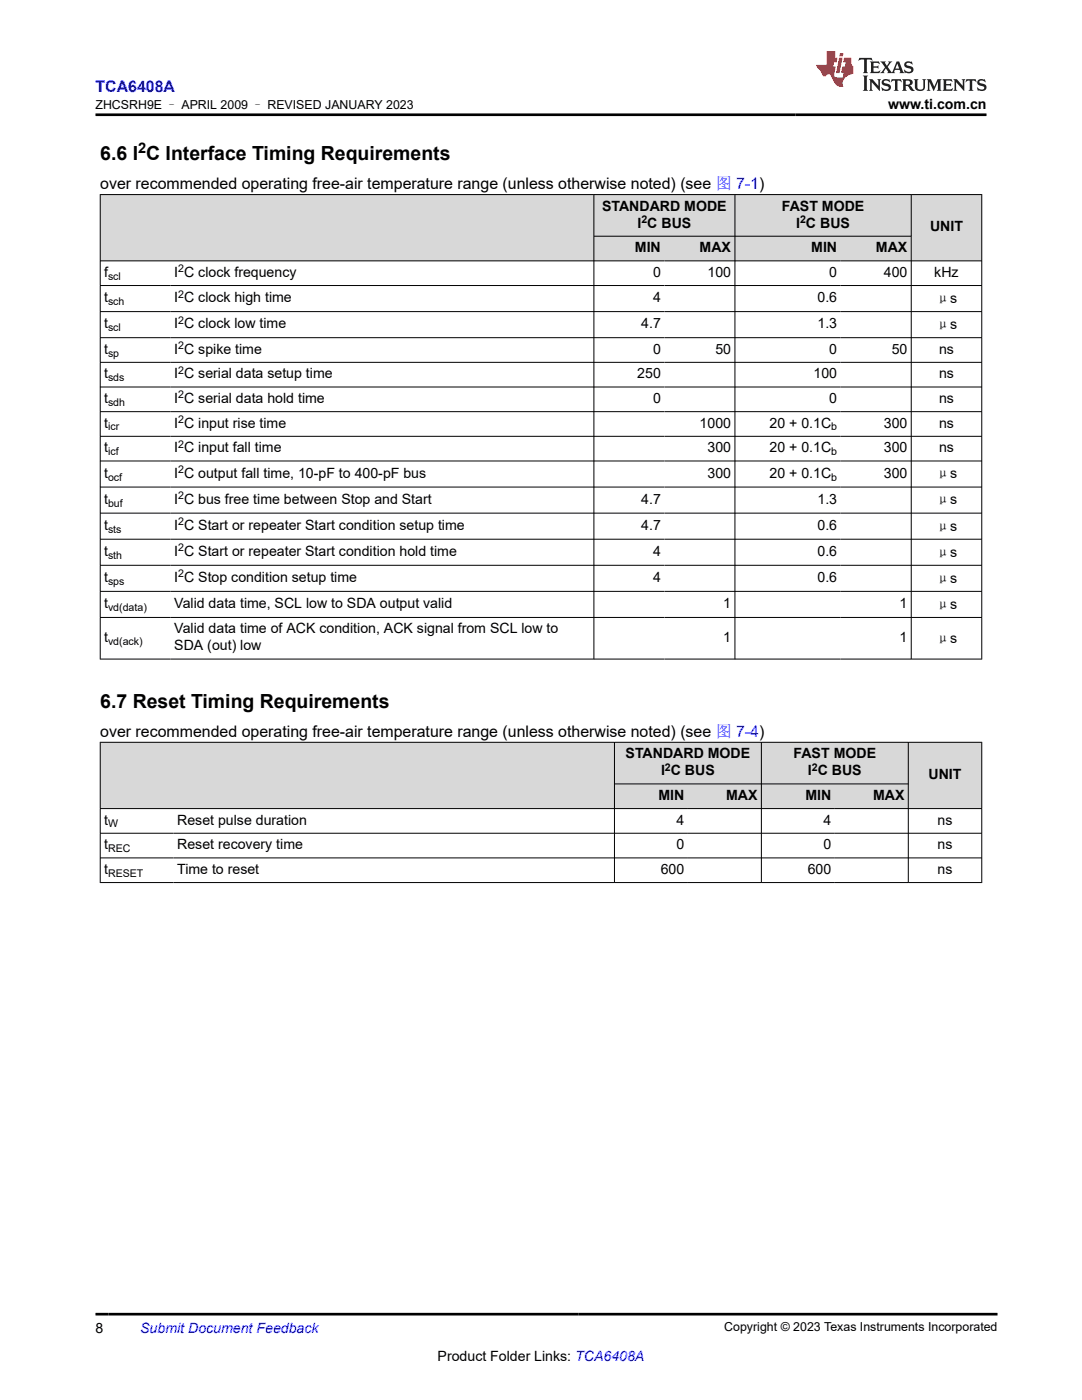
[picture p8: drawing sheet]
<svg xmlns="http://www.w3.org/2000/svg" width="216mm" height="279mm" viewBox="0 0 216 279" stroke-linecap="round" stroke-linejoin="round" font-family="sans-serif">
<defs><g id="words">
<g font-size="3.9">
<text x="20" y="31.9">6.6 I C Interface Timing Requirements</text>
<text x="20" y="141.2">6.7 Reset Timing Requirements</text>
</g>
<text font-size="3.2" fill="#00f" x="19.1" y="18.3">TCA6408A</text>
<g font-size="3.2">
<text x="20" y="37.7">over recommended operating free-air temperature range (unless otherwise noted) (see 图 7-1)</text>
<text x="20" y="147">over recommended operating free-air temperature range (unless otherwise noted) (see 图 7-4)</text>
</g>
<text font-size="2.9" x="27.6" y="30.6">2</text>
<g font-size="2.8">
<text x="177.2" y="21.7">www.ti.com.cn</text>
<text x="120.1" y="42">STANDARD MODE</text>
<text x="127.2" y="45.4">I C BUS</text>
<text x="156" y="42">FAST MODE</text>
<text x="158.9" y="45.4">I C BUS</text>
<text x="185.6" y="46.2">UNIT</text>
<text x="126.7" y="50.3">MIN</text>
<text x="139.6" y="50.3">MAX</text>
<text x="161.9" y="50.3">MIN</text>
<text x="174.8" y="50.3">MAX</text>
<text x="20.8" y="55.3">f</text>
<text x="34.8" y="55.3">I C clock frequency</text>
<text x="130.3" y="55.3">0</text>
<text x="141.2" y="55.3">100</text>
<text x="165.5" y="55.3">0</text>
<text x="176.4" y="55.3">400</text>
<text x="186.4" y="55.3">kHz</text>
<text x="20.8" y="60.3">t</text>
<text x="20.8" y="65.5">t</text>
<text x="34.8" y="60.3">I C clock high time</text>
<text x="34.8" y="65.5">I C clock low time</text>
<text x="127.9" y="65.5">4.7</text>
<text x="130.3" y="60.3">4</text>
<text x="163.1" y="60.3">0.6</text>
<text x="163.1" y="65.5">1.3</text>
<text x="186.7" y="60.5">μs</text>
<text x="186.7" y="65.7">μs</text>
<text x="20.8" y="70.6">t</text>
<text x="34.8" y="70.6">I C spike time</text>
<text x="130.3" y="70.6">0</text>
<text x="142.7" y="70.6">50</text>
<text x="165.5" y="70.6">0</text>
<text x="177.9" y="70.6">50</text>
<text x="187.4" y="70.6">ns</text>
<text x="20.8" y="75.5">t</text>
<text x="34.8" y="75.5">I C serial data setup time</text>
<text x="127.2" y="75.5">250</text>
<text x="162.3" y="75.5">100</text>
<text x="187.4" y="75.5">ns</text>
<text x="20.8" y="80.4">t</text>
<text x="34.8" y="80.4">I C serial data hold time</text>
<text x="130.3" y="80.4">0</text>
<text x="165.5" y="80.4">0</text>
<text x="187.4" y="80.4">ns</text>
<text x="20.8" y="85.3">t</text>
<text x="34.8" y="85.3">I C input rise time</text>
<text x="139.6" y="85.3">1000</text>
<text x="153.6" y="85.3">20 + 0.1C</text>
<text x="176.4" y="85.3">300</text>
<text x="187.4" y="85.3">ns</text>
<text x="20.8" y="90.3">t</text>
<text x="20.8" y="95.3">t</text>
<text x="34.8" y="90.3">I C input fall time</text>
<text x="34.8" y="95.3">I C output fall time, 10-pF to 400-pF bus</text>
<text x="141.2" y="90.3">300</text>
<text x="141.2" y="95.3">300</text>
<text x="153.6" y="90.3">20 + 0.1C</text>
<text x="153.6" y="95.3">20 + 0.1C</text>
<text x="176.4" y="90.3">300</text>
<text x="176.4" y="95.3">300</text>
<text x="186.7" y="95.5">μs</text>
<text x="187.4" y="90.3">ns</text>
<text x="20.8" y="100.5">t</text>
<text x="34.8" y="100.5">I C bus free time between Stop and Start</text>
<text x="127.9" y="100.5">4.7</text>
<text x="163.1" y="100.5">1.3</text>
<text x="186.7" y="100.7">μs</text>
<text x="20.8" y="105.7">t</text>
<text x="34.8" y="105.7">I C Start or repeater Start condition setup time</text>
<text x="127.9" y="105.7">4.7</text>
<text x="163.1" y="105.7">0.6</text>
<text x="186.7" y="105.9">μs</text>
<text x="20.8" y="110.9">t</text>
<text x="34.8" y="110.9">I C Start or repeater Start condition hold time</text>
<text x="130.3" y="110.9">4</text>
<text x="163.1" y="110.9">0.6</text>
<text x="186.7" y="111.1">μs</text>
<text x="20.8" y="116.1">t</text>
<text x="34.8" y="116.1">I C Stop condition setup time</text>
<text x="130.3" y="116.1">4</text>
<text x="163.1" y="116.1">0.6</text>
<text x="186.7" y="116.3">μs</text>
<text x="20.8" y="121.4">t</text>
<text x="34.8" y="121.4">Valid data time, SCL low to SDA output valid</text>
<text x="144.3" y="121.4">1</text>
<text x="179.5" y="121.4">1</text>
<text x="186.7" y="121.5">μs</text>
<text x="20.8" y="128.1">t</text>
<text x="34.8" y="126.4">Valid data time of ACK condition, ACK signal from SCL low to</text>
<text x="34.8" y="129.8">SDA (out) low</text>
<text x="144.3" y="128.1">1</text>
<text x="179.5" y="128.1">1</text>
<text x="186.7" y="128.3">μs</text>
<text x="124.8" y="151.3">STANDARD MODE</text>
<text x="131.9" y="154.7">I C BUS</text>
<text x="158.4" y="151.3">FAST MODE</text>
<text x="161.2" y="154.7">I C BUS</text>
<text x="185.3" y="155.5">UNIT</text>
<text x="131.4" y="159.6">MIN</text>
<text x="144.9" y="159.6">MAX</text>
<text x="160.7" y="159.6">MIN</text>
<text x="174.2" y="159.6">MAX</text>
<text x="20.8" y="164.6">t</text>
<text x="35.4" y="164.6">Reset pulse duration</text>
<text x="135" y="164.6">4</text>
<text x="164.3" y="164.6">4</text>
<text x="187.1" y="164.6">ns</text>
<text x="20.8" y="169.5">t</text>
<text x="35.4" y="169.5">Reset recovery time</text>
<text x="135" y="169.5">0</text>
<text x="164.3" y="169.5">0</text>
<text x="187.1" y="169.5">ns</text>
<text x="20.8" y="174.4">t</text>
<text x="35.4" y="174.4">Time to reset</text>
<text x="131.9" y="174.4">600</text>
<text x="161.2" y="174.4">600</text>
<text x="187.1" y="174.4">ns</text>
<text x="19.1" y="266">8</text>
<text x="87.3" y="271.7">Product Folder Links: TCA6408A</text>
</g>
<text font-size="2.8" fill="#00f" x="28" y="266">Submit Document Feedback</text>
<g font-size="2.5">
<text x="19.1" y="21.8">ZHCSRH9E – APRIL 2009 – REVISED JANUARY 2023</text>
<text x="144.5" y="265.7">Copyright © 2023 Texas Instruments Incorporated</text>
</g>
<g font-size="2.1">
<text x="128" y="44.5">2</text>
<text x="159.7" y="44.5">2</text>
<text x="21.6" y="55.8">scl</text>
<text x="35.6" y="54.3">2</text>
<text x="35.6" y="59.4">2</text>
<text x="21.6" y="60.9">sch</text>
<text x="35.6" y="64.6">2</text>
<text x="21.6" y="66.1">scl</text>
<text x="21.6" y="71.1">sp</text>
<text x="35.6" y="69.6">2</text>
<text x="21.6" y="76.1">sds</text>
<text x="35.6" y="74.6">2</text>
<text x="21.6" y="81">sdh</text>
<text x="35.6" y="79.5">2</text>
<text x="21.6" y="85.9">icr</text>
<text x="35.6" y="84.4">2</text>
<text x="35.6" y="89.3">2</text>
<text x="165.9" y="85.9">b</text>
<text x="21.6" y="90.8">icf</text>
<text x="21.6" y="95.9">ocf</text>
<text x="35.6" y="94.4">2</text>
<text x="165.9" y="90.8">b</text>
<text x="165.9" y="95.9">b</text>
<text x="21.6" y="101.1">buf</text>
<text x="35.6" y="99.6">2</text>
<text x="21.6" y="106.3">sts</text>
<text x="35.6" y="104.8">2</text>
<text x="21.6" y="111.5">sth</text>
<text x="35.6" y="110">2</text>
<text x="21.6" y="116.7">sps</text>
<text x="35.6" y="115.2">2</text>
<text x="21.6" y="121.9">vd(data)</text>
<text x="21.6" y="128.7">vd(ack)</text>
<text x="132.7" y="153.8">2</text>
<text x="162" y="153.8">2</text>
<text x="21.6" y="165.1">W</text>
<text x="21.6" y="170">REC</text>
<text x="21.6" y="175">RESET</text>
</g>
</g></defs>
<g fill="#d8d8d8">
<path d="M20 38.8h175.9v8.3h-175.9z" fill-rule="evenodd"/>
<path d="M20.1 38.9h98.3v13.1h-98.3z" fill-rule="evenodd"/>
<path d="M118.6 38.9h28v8.2h-28z" fill-rule="evenodd"/>
<path d="M146.7 38.9h35.1v8.2h-35.1z" fill-rule="evenodd"/>
<path d="M181.9 38.9h13.9v13.1h-13.9z" fill-rule="evenodd"/>
<path d="M118.6 47.2h14v4.8h-14z" fill-rule="evenodd"/>
<path d="M132.6 47.2h14v4.8h-14z" fill-rule="evenodd"/>
<path d="M146.7 47.2h21.1v4.8h-21.1z" fill-rule="evenodd"/>
<path d="M167.8 47.2h14v4.8h-14z" fill-rule="evenodd"/>
</g>
<g fill="none" stroke="#000" stroke-width=".2">
<path d="M19.9 38.8h176.1M20 38.8v92.8M118.5 38.8v92.8M146.6 38.8v92.8M181.8 38.8v92.8M195.9 38.8v92.8M19.9 52.1h176.1M19.9 57h176.1M118.5 47.1h63.4M19.9 62.2h176.1M19.9 67.4h176.1M19.9 72.3h176.1"/>
<path d="M19.9 77.2h176.1M19.9 82.2h176.1M19.9 87.1h176.1M19.9 92h176.1M19.9 97.2h176.1M19.9 102.4h176.1M19.9 107.6h176.1M19.9 112.8h176.1M19.9 118h176.1M19.9 123.2h176.1M19.9 131.5h176.1"/>
</g>
<g fill="#d8d8d8">
<path d="M20 148.1h175.9v8.3h-175.9z" fill-rule="evenodd"/>
<path d="M20.1 148.2h102.4v13.1h-102.4z" fill-rule="evenodd"/>
<path d="M122.7 148.2h29.2v8.2h-29.2z" fill-rule="evenodd"/>
<path d="M152 148.2h29.2v8.2h-29.2z" fill-rule="evenodd"/>
<path d="M181.3 148.2h14.5v13.1h-14.5z" fill-rule="evenodd"/>
<path d="M122.7 156.5h14.6v4.8h-14.6z" fill-rule="evenodd"/>
<path d="M137.3 156.5h14.6v4.8h-14.6z" fill-rule="evenodd"/>
<path d="M152 156.5h14.6v4.8h-14.6z" fill-rule="evenodd"/>
<path d="M166.6 156.5h14.6v4.8h-14.6z" fill-rule="evenodd"/>
</g>
<path d="M19.9 148.1h176.1M20 148.1v28.1M122.6 148.1v28.1M122.6 156.4h58.7M151.9 148.1v28.1M181.2 148.1v28.1M195.9 148.1v28.1M19.9 161.4h176.1M19.9 166.3h176.1M19.9 171.2h176.1M19.9 176.1h176.1" fill="none" stroke="#000" stroke-width=".2"/>
<path d="M171.5 11.6l-.2 .5 .5-.2h.6v.1v2.2l-.2 .4h1l-.2-.4v-2.2v-.1h.5l.6 .2-.2-.5zM173.6 12.3l.2 .4v1.5l-.2 .4h1.9l.1-.6a1.08 1.08 0 0 1-1.3 .2v-.7h.6l.4 .2v-.7l-.4 .2h-.6v-.5l.2-.2a1 1 0 0 1 1 .3l-.1-.5zM175.7 12.3l.9 1.1-1 1.2h.9l-.2-.2 .5-.8 .4 .8-.2 .2h1.6l-.2-.2 .2-.5h.9l.1 .5-.1 .2h.9l-.2-.3-.8-2h-.5l-.9 2.2-.9-1.1 .9-1.1h-.8l.2 .2-.4 .6-.4-.6 .2-.2zM179 12.7l.4 1h-.7zM180.7 12.4a.65 .65 0 0 0-.2 .7 .65 .65 0 0 0 .6 .5l.6 .1 .1 .3a.79 .79 0 0 1-.7 .4 .79 .79 0 0 1-.7-.5l.1 .7 .2-.1a.93 .93 0 0 0 1.1 .1 .93 .93 0 0 0 .4-1 1.46 1.46 0 0 0-1.2-.6l-.1-.3a1.09 1.09 0 0 1 1.2 .2l-.2-.6-.1 .1-.5-.2zM172.2 15.1l.2 .4v2.2l-.2 .4h1l-.2-.4v-2.2l.2-.4zM173.4 15.8l.2 .4v1.5l-.2 .4h.8l-.3-.4 .1-1.3 1.6 1.8v-2l.2-.4h-.7l.1 .2 .1 1.1-1.2-1.3zM176.2 15.9a.65 .65 0 0 0-.2 .8 .65 .65 0 0 0 .6 .4l.6 .2 .1 .2a.79 .79 0 0 1-.7 .4 .79 .79 0 0 1-.7-.5l.1 .7 .2-.1a.93 .93 0 0 0 1.1 .1 .93 .93 0 0 0 .4-.9 1.46 1.46 0 0 0-1.2-.6l-.1-.4a1.09 1.09 0 0 1 1.2 .2l-.1-.6-.2 .1-.5-.1zM177.9 15.8l-.1 .6a.63 .63 0 0 1 .8-.3v1.6l-.3 .4h1l-.2-.4v-1.6a.66 .66 0 0 1 .8 .3l-.1-.6zM180 15.8l.2 .4v1.5l-.2 .4h1l-.2-.2-.1-.7h.5l.1 .2a.79 .79 0 0 0 1.2 .6l-1-.9a.61 .61 0 0 0 .6-.6 .61 .61 0 0 0-.5-.7zM180.8 16.1h.1a.47 .47 0 0 1 .5 .1 .47 .47 0 0 1 .1 .5l-.1 .1-.7 .1zM182.3 15.8l.2 .2a2.27 2.27 0 0 0 .4 2 1.04 1.04 0 0 0 1.7-.7v-1.3l.2-.2h-.8l.2 .4v1.1a.6 .6 0 0 1-.6 .6 .6 .6 0 0 1-.6-.6v-1.1l.3-.4zM184.9 15.8l.2 .4v1.5l-.2 .4h.8l-.3-.4v-1.4l.9 1.9 .9-1.9v1.4l-.3 .4h1l-.2-.4v-1.5l.2-.4h-.8l-.7 1.5-.6-1.5zM188.1 15.8l.2 .4v1.5l-.2 .4h1.9l.1-.6a1.09 1.09 0 0 1-1.3 .2v-.7h.6l.4 .2v-.6l-.4 .2h-.6v-.6l.2-.1a1.01 1.01 0 0 1 1 .3l-.1-.6zM190.2 15.8l.3 .4v1.5l-.3 .4h.8l-.2-.4v-1.3l1.6 1.8v-2l.2-.4h-.7l.2 .2v1.1l-1.2-1.3zM192.8 15.8l-.1 .6a.63 .63 0 0 1 .8-.3v1.6l-.3 .4h1l-.2-.4v-1.6a.66 .66 0 0 1 .8 .3l-.1-.6zM195.2 15.9a.65 .65 0 0 0-.2 .8 .65 .65 0 0 0 .6 .4l.6 .2 .2 .2a.79 .79 0 0 1-.7 .4 .79 .79 0 0 1-.7-.5l.1 .7 .2-.1a.93 .93 0 0 0 1 .1 .93 .93 0 0 0 .5-.9 1.46 1.46 0 0 0-1.3-.6v-.4a1.09 1.09 0 0 1 1.2 .2l-.2-.6-.2 .1-.5-.1z" fill="#231f20"/>
<path d="M164.9 10.2v2.8h-2l.1 .3 .8 1a.95 .95 0 0 0 1 .9 .59 .59 0 0 1 .5-.4 .59 .59 0 0 1 .5 .4l.4 .7a1.59 1.59 0 0 0 2.1 1.4 1.61 1.61 0 0 1 1-2.3l1-.3-.1-1.5a1.59 1.59 0 0 1-.3-1.7h-1.5l-.2 .9h.6l-.2 .9h-.5l-.2 1v.2l.4 .1-.1 .9h-.7a.73 .73 0 0 1-1-.7l.3-1.5h-.5l.1-.9h.5l.2-.9h-.5v-1.3zM167.4 11.5l-.6 3.1h.7l.6-3.1zM167.6 10.6l-.1 .6h.7l.1-.6z" fill="#ed1c24"/>
<path d="M19.1 22.9h177.8M19.1 262.3h179.9" fill="none" stroke="#000" stroke-width=".53"/>
<use href="#words"/>
</svg>
